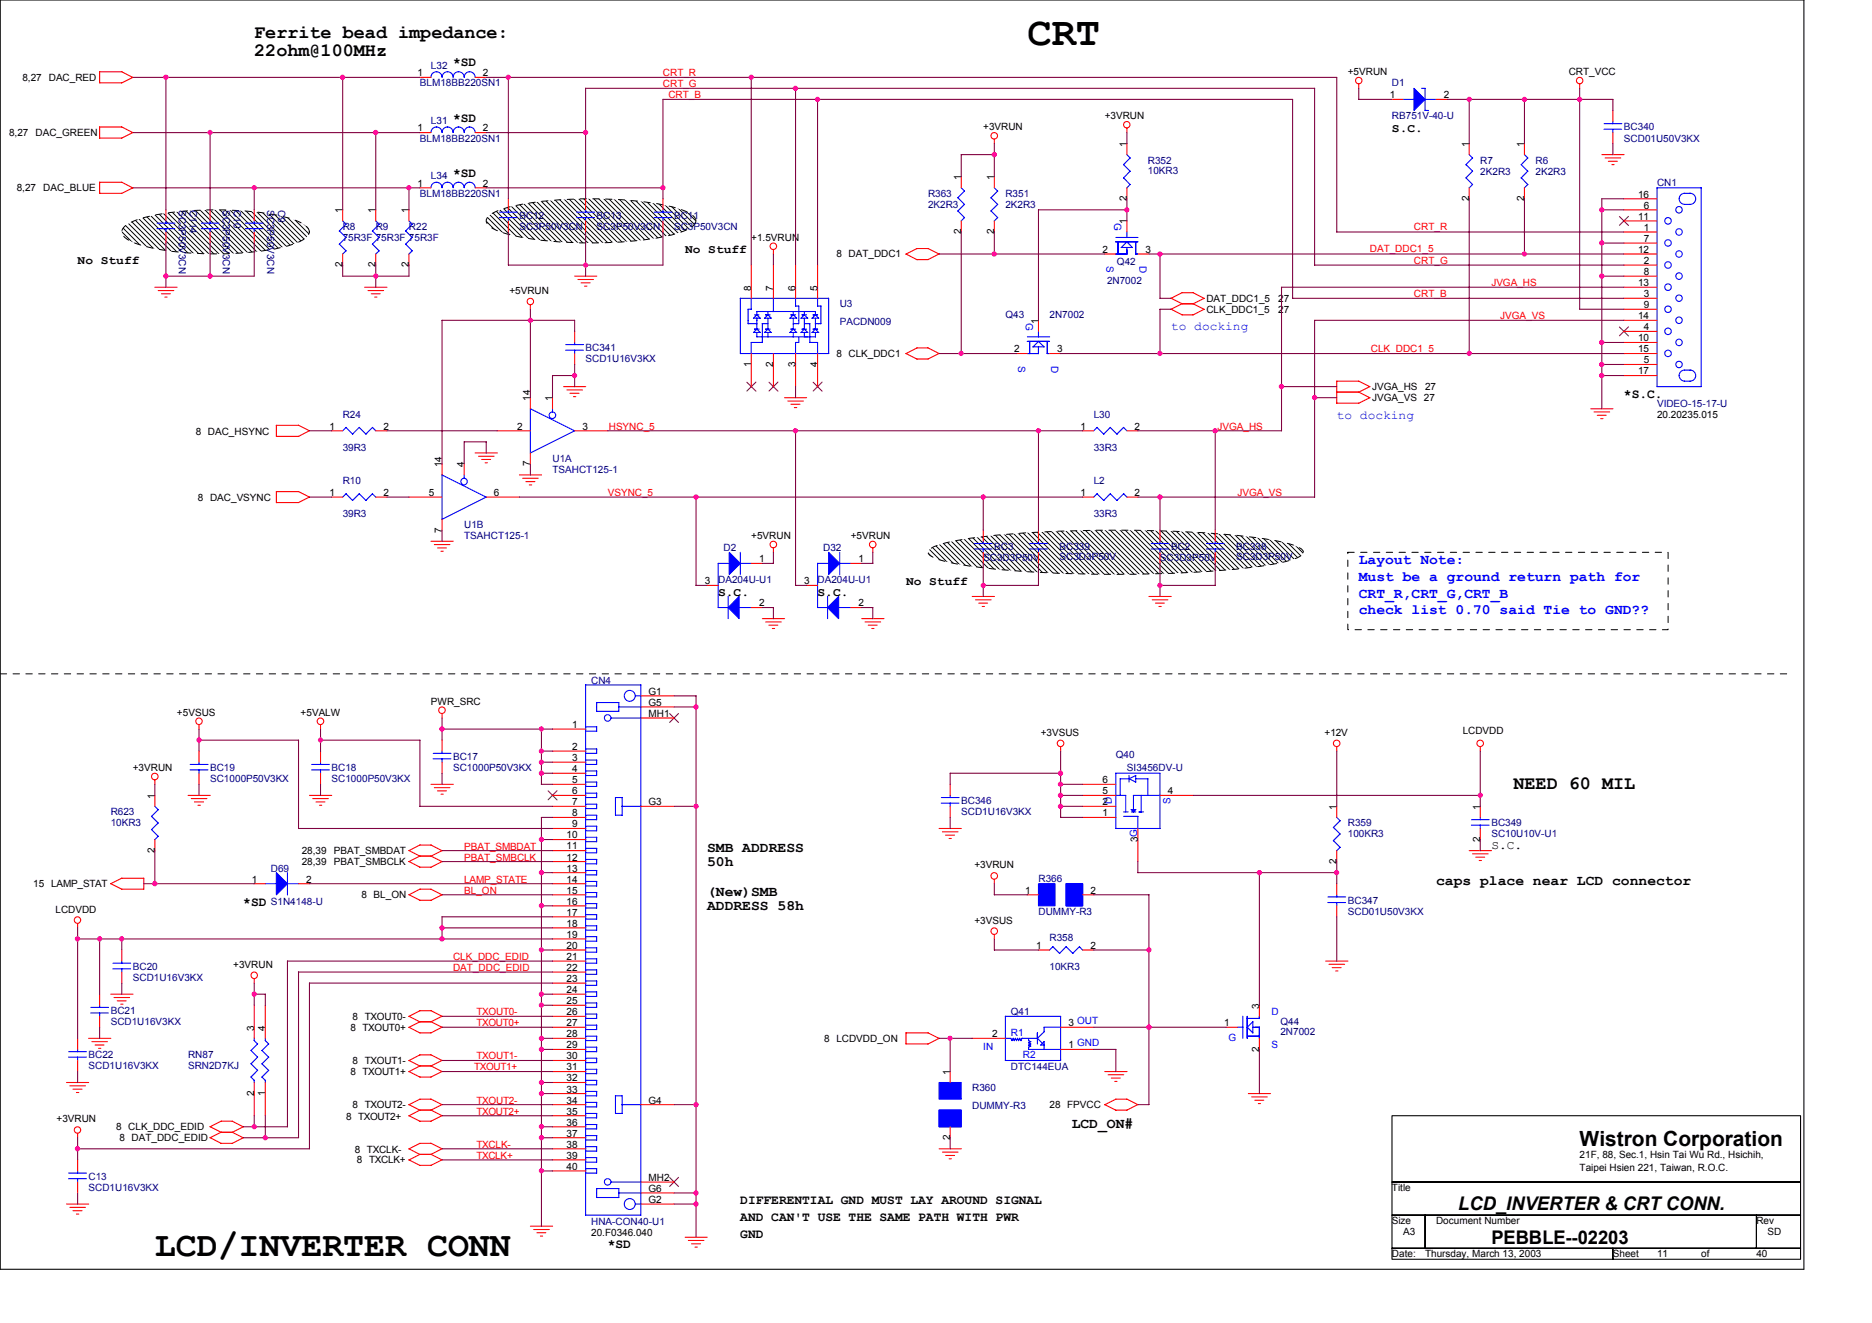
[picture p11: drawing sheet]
<svg xmlns="http://www.w3.org/2000/svg" width="297mm" height="210mm" viewBox="0 0 297 210" stroke-linecap="round" stroke-linejoin="round" font-family="sans-serif">
<defs><g id="words">
<text font-size="6.5" x="163" y="7.2">CRT</text>
<text font-size="5.6" x="24.6" y="199.2">LCD/INVERTER CONN</text>
<text font-size="3.3" x="250.7" y="181.9">Wistron Corporation</text>
<g font-size="3">
<text x="40.3" y="6">Ferrite bead impedance:</text>
<text x="40.3" y="8.9">22ohm@100MHz</text>
<text x="240.2" y="125.2">NEED 60 MIL</text>
<text x="231.4" y="192">LCD_INVERTER &amp; CRT CONN.</text>
<text x="236.6" y="197.3">PEBBLE--02203</text>
</g>
<g font-size="2.3" fill="#00f">
<text x="215.6" y="89.5">Layout Note:</text>
<text x="215.6" y="92.2">Must be a ground return path for</text>
<text x="215.6" y="94.8">CRT_R,CRT_G,CRT_B</text>
<text x="215.6" y="97.5">check list 0.70 said Tie to GND??</text>
</g>
<g font-size="2.3">
<text x="112.2" y="135.1">SMB ADDRESS</text>
<text x="112.2" y="137.4">50h</text>
<text x="112.2" y="142.1">(New)SMB</text>
<text x="227.9" y="140.4">caps place near LCD connector</text>
<text x="112.2" y="144.4">ADDRESS 58h</text>
<text x="170" y="178.9">LCD_ON#</text>
</g>
<g font-size="2.1">
<text x="71.9" y="10.5">*SD</text>
<text x="71.9" y="19.3">*SD</text>
<text x="71.9" y="28">*SD</text>
<text x="257.7" y="63.1">*S.C.</text>
<text x="38.6" y="143.7">*SD</text>
<text x="117.5" y="191">DIFFERENTIAL GND MUST LAY AROUND SIGNAL</text>
<text x="117.5" y="193.7">AND CAN'T USE THE SAME PATH WITH PWR</text>
<text x="117.5" y="196.4">GND</text>
<text x="96.4" y="198.1">*SD</text>
</g>
<g font-size="1.9">
<text x="220.9" y="20.9">S.C.</text>
<text x="12.3" y="41.9">No Stuff</text>
<text x="108.7" y="40.2">No Stuff</text>
<text x="114" y="94.5">S.C.</text>
<text x="129.7" y="94.5">S.C.</text>
<text x="143.8" y="92.8">No Stuff</text>
<text x="236.6" y="134.7">S.C.</text>
</g>
<g font-size="1.9" fill="#00f">
<text x="185.8" y="52.4">to docking</text>
<text x="212.1" y="66.4">to docking</text>
</g>
<g font-size="1.6" fill="#000080">
<text x="68.4" y="10.9">L32</text>
<text x="66.6" y="13.7">BLM18BB220SN1</text>
<text x="220.9" y="13.7">D1</text>
<text x="66.6" y="22.5">BLM18BB220SN1</text>
<text x="68.4" y="19.6">L31</text>
<text x="220.9" y="18.9">RB751V-40-U</text>
<text x="257.7" y="20.7">BC340</text>
<text x="257.7" y="22.5">SCD01U50V3KX</text>
<text x="68.4" y="28.4">L34</text>
<text x="182.1" y="26">R352</text>
<text x="182.1" y="27.5">10KR3</text>
<text x="234.9" y="26">R7</text>
<text x="234.9" y="27.7">2K2R3</text>
<text x="243.6" y="26">R6</text>
<text x="243.6" y="27.7">2K2R3</text>
<text x="262.9" y="29.5">CN1</text>
<text x="28.4" y="33.3" transform="rotate(90 28.4 33.3)">SC3P50V3CN</text>
<text x="30.1" y="33.3" transform="rotate(90 30.1 33.3)">C114</text>
<text x="35.4" y="33.3" transform="rotate(90 35.4 33.3)">SC3P50V3CN</text>
<text x="37.1" y="33.3" transform="rotate(90 37.1 33.3)">C10</text>
<text x="42.4" y="33.3" transform="rotate(90 42.4 33.3)">SC3P50V3CN</text>
<text x="44.1" y="33.3" transform="rotate(90 44.1 33.3)">C9</text>
<text x="66.6" y="31.2">BLM18BB220SN1</text>
<text x="82.4" y="34.7">BC12</text>
<text x="94.7" y="34.7">BC13</text>
<text x="107" y="34.7">BC11</text>
<text x="147.3" y="31.2">R363</text>
<text x="147.3" y="33">2K2R3</text>
<text x="159.5" y="31.2">R351</text>
<text x="159.5" y="33">2K2R3</text>
<text x="54.4" y="36.5">R8</text>
<text x="54.4" y="38.2">75R3F 75R3F 75R3F</text>
<text x="59.6" y="36.5">R9</text>
<text x="64.9" y="36.5">R22</text>
<text x="82.4" y="36.5">SC3P50V3CN</text>
<text x="94.7" y="36.5">SC3P50V3CN</text>
<text x="107" y="36.5">SC3P50V3CN</text>
<text x="175.7" y="45.1">2N7002</text>
<text x="177.2" y="42.1">Q42</text>
<text x="133.2" y="48.7">U3</text>
<text x="133.2" y="51.5">PACDN009</text>
<text x="159.5" y="50.5">Q43</text>
<text x="166.5" y="50.5">2N7002</text>
<text x="92.9" y="55.8">BC341</text>
<text x="92.9" y="57.5">SCD1U16V3KX</text>
<text x="262.9" y="64.5">VIDEO-15-17-U</text>
<text x="54.4" y="66.3">R24</text>
<text x="54.4" y="71.5">39R3</text>
<text x="173.5" y="66.3">L30</text>
<text x="173.5" y="71.5">33R3</text>
<text x="54.4" y="76.8">R10</text>
<text x="87.7" y="73.3">U1A</text>
<text x="87.7" y="75">TSAHCT125-1</text>
<text x="173.5" y="76.8">L2</text>
<text x="54.4" y="82">39R3</text>
<text x="73.7" y="83.8">U1B</text>
<text x="173.5" y="82">33R3</text>
<text x="73.7" y="85.5">TSAHCT125-1</text>
<text x="114.8" y="87.5">D2</text>
<text x="130.6" y="87.5">D32</text>
<text x="156" y="89">SC3D3P50V</text>
<text x="157.8" y="87.3">BC3</text>
<text x="168.1" y="87.3">BC339</text>
<text x="168.1" y="88.9">SC3D3P50V</text>
<text x="184.1" y="89">SC3D3P50V</text>
<text x="185.8" y="87.3">BC2</text>
<text x="196.1" y="87.3">BC338</text>
<text x="196.1" y="88.9">SC3D3P50V</text>
<text x="114" y="92.6">DA204U-U1</text>
<text x="129.7" y="92.6">DA204U-U1</text>
<text x="93.8" y="108.5">CN4</text>
<text x="33.3" y="122.3">BC19</text>
<text x="33.3" y="124.1">SC1000P50V3KX</text>
<text x="52.6" y="122.3">BC18</text>
<text x="52.6" y="124.1">SC1000P50V3KX</text>
<text x="71.9" y="120.6">BC17</text>
<text x="71.9" y="122.3">SC1000P50V3KX</text>
<text x="177.1" y="120.2">Q40</text>
<text x="178.8" y="122.3">SI3456DV-U</text>
<text x="17.6" y="129.3">R623</text>
<text x="17.6" y="131.1">10KR3</text>
<text x="152.5" y="127.6">BC346</text>
<text x="152.5" y="129.3">SCD1U16V3KX</text>
<text x="213.9" y="131.1">R359</text>
<text x="236.6" y="131.1">BC349</text>
<text x="213.9" y="132.9">100KR3</text>
<text x="236.6" y="132.9">SC10U10V-U1</text>
<text x="43" y="138.3">D69</text>
<text x="43" y="143.6">S1N4148-U</text>
<text x="164.8" y="139.9">R366</text>
<text x="213.9" y="143.4">BC347</text>
<text x="164.8" y="145.1">DUMMY-R3</text>
<text x="166.5" y="149.3">R358</text>
<text x="213.9" y="145.1">SCD01U50V3KX</text>
<text x="21.1" y="153.9">BC20</text>
<text x="21.1" y="155.6">SCD1U16V3KX</text>
<text x="166.5" y="153.9">10KR3</text>
<text x="17.6" y="160.9">BC21</text>
<text x="160.4" y="161.1">Q41</text>
<text x="14.1" y="167.9">BC22</text>
<text x="17.6" y="162.7">SCD1U16V3KX</text>
<text x="29.8" y="167.9">RN87</text>
<text x="203.2" y="162.7">Q44</text>
<text x="203.2" y="164.2">2N7002</text>
<text x="14.1" y="169.7">SCD1U16V3KX</text>
<text x="29.8" y="169.7">SRN2D7KJ</text>
<text x="154.3" y="173.2">R360</text>
<text x="160.4" y="169.8">DTC144EUA</text>
<text x="154.3" y="176">DUMMY-R3</text>
<text x="14.1" y="187.2">C13</text>
<text x="14.1" y="189">SCD1U16V3KX</text>
<text x="93.8" y="194.4">HNA-CON40-U1</text>
</g>
<g font-size="1.6">
<text x="213.9" y="11.9">+5VRUN</text>
<text x="248.9" y="11.9">CRT_VCC</text>
<text x="3.6" y="12.8">8,27</text>
<text x="7.7" y="12.8">DAC_RED</text>
<text x="66.3" y="12.1">1</text>
<text x="76.6" y="12.1">2</text>
<text x="220.5" y="15.6">1</text>
<text x="229.1" y="15.6">2</text>
<text x="1.4" y="21.6">8,27</text>
<text x="5.6" y="21.6">DAC_GREEN</text>
<text x="66.3" y="20.8">1</text>
<text x="76.6" y="20.8">2</text>
<text x="156" y="20.7">+3VRUN</text>
<text x="175.3" y="18.9">+3VRUN</text>
<text x="178.8" y="23.3" transform="rotate(-90 178.8 23.3)">1</text>
<text x="233.1" y="23.3" transform="rotate(-90 233.1 23.3)">1</text>
<text x="241.9" y="23.3" transform="rotate(-90 241.9 23.3)">1</text>
<text x="66.3" y="29.6">1</text>
<text x="76.6" y="29.6">2</text>
<text x="152.5" y="28.6" transform="rotate(-90 152.5 28.6)">1</text>
<text x="157.8" y="28.6" transform="rotate(-90 157.8 28.6)">1</text>
<text x="2.7" y="30.3">8,27</text>
<text x="6.9" y="30.3">DAC_BLUE</text>
<text x="54.4" y="33.8" transform="rotate(-90 54.4 33.8)">1</text>
<text x="59.6" y="33.8" transform="rotate(-90 59.6 33.8)">1</text>
<text x="64.9" y="33.8" transform="rotate(-90 64.9 33.8)">1</text>
<text x="178.8" y="35.6" transform="rotate(-90 178.8 35.6)">1</text>
<text x="178.8" y="31.9" transform="rotate(-90 178.8 31.9)">2</text>
<text x="233.1" y="31.9" transform="rotate(-90 233.1 31.9)">2</text>
<text x="241.9" y="31.9" transform="rotate(-90 241.9 31.9)">2</text>
<text x="259.9" y="34.9">11</text>
<text x="259.9" y="31.4">16</text>
<text x="260.8" y="33.1">6</text>
<text x="119.2" y="38.2">+1.5VRUN</text>
<text x="132.7" y="40.9">8 DAT_DDC1</text>
<text x="152.5" y="37.2" transform="rotate(-90 152.5 37.2)">2</text>
<text x="157.8" y="37.2" transform="rotate(-90 157.8 37.2)">2</text>
<text x="174.9" y="40.1">2</text>
<text x="181.8" y="40.1">3</text>
<text x="259.9" y="40.1">12</text>
<text x="260.8" y="41.9">2</text>
<text x="260.8" y="38.4">7</text>
<text x="260.8" y="36.6">1</text>
<text x="54.4" y="42.4" transform="rotate(-90 54.4 42.4)">2</text>
<text x="59.6" y="42.4" transform="rotate(-90 59.6 42.4)">2</text>
<text x="64.9" y="42.4" transform="rotate(-90 64.9 42.4)">2</text>
<text x="80.8" y="46.6">+5VRUN</text>
<text x="119.2" y="46.1" transform="rotate(-90 119.2 46.1)">8</text>
<text x="122.7" y="46.1" transform="rotate(-90 122.7 46.1)">7</text>
<text x="126.2" y="46.1" transform="rotate(-90 126.2 46.1)">6</text>
<text x="129.7" y="46.1" transform="rotate(-90 129.7 46.1)">5</text>
<text x="191.4" y="47.9">DAT_DDC1_5</text>
<text x="202.8" y="47.9">27</text>
<text x="259.9" y="45.4">13</text>
<text x="260.8" y="47.1">3</text>
<text x="260.8" y="43.6">8</text>
<text x="164.8" y="51.4" transform="rotate(-90 164.8 51.4)">1</text>
<text x="191.4" y="49.6">CLK_DDC1_5</text>
<text x="202.8" y="49.6">27</text>
<text x="259.9" y="50.7">14</text>
<text x="260.8" y="52.4">4</text>
<text x="260.8" y="48.9">9</text>
<text x="119.2" y="58.2" transform="rotate(-90 119.2 58.2)">1</text>
<text x="122.7" y="58.2" transform="rotate(-90 122.7 58.2)">2</text>
<text x="126.2" y="58.2" transform="rotate(-90 126.2 58.2)">3</text>
<text x="129.7" y="58.2" transform="rotate(-90 129.7 58.2)">4</text>
<text x="132.7" y="56.6">8 CLK_DDC1</text>
<text x="160.9" y="55.9">2</text>
<text x="167.8" y="55.9">3</text>
<text x="259.9" y="59.4">17</text>
<text x="259.9" y="55.9">15</text>
<text x="259.9" y="54.2">10</text>
<text x="260.8" y="57.7">5</text>
<text x="84.1" y="63.6" transform="rotate(-90 84.1 63.6)">14</text>
<text x="87.6" y="63.6" transform="rotate(-90 87.6 63.6)">1</text>
<text x="217.7" y="61.9">JVGA_HS</text>
<text x="217.7" y="63.6">JVGA_VS 27</text>
<text x="226.1" y="61.9">27</text>
<text x="31.1" y="69.1">8 DAC_HSYNC</text>
<text x="52.3" y="68.2">1</text>
<text x="60.9" y="68.2">2</text>
<text x="82" y="68.2">2</text>
<text x="92.4" y="68.2">3</text>
<text x="171.4" y="68.2">1</text>
<text x="180" y="68.2">2</text>
<text x="262.9" y="66.3">20.20235.015</text>
<text x="70.1" y="74.1" transform="rotate(-90 70.1 74.1)">14</text>
<text x="73.6" y="74.1" transform="rotate(-90 73.6 74.1)">4</text>
<text x="84.1" y="74" transform="rotate(-90 84.1 74)">7</text>
<text x="31.4" y="79.4">8 DAC_VSYNC</text>
<text x="52.3" y="78.7">1</text>
<text x="60.9" y="78.7">2</text>
<text x="68" y="78.7">5</text>
<text x="78.4" y="78.7">6</text>
<text x="171.4" y="78.7">1</text>
<text x="180" y="78.7">2</text>
<text x="70.1" y="84.5" transform="rotate(-90 70.1 84.5)">7</text>
<text x="119.2" y="85.5">+5VRUN</text>
<text x="120.4" y="89.2">1</text>
<text x="135" y="85.5">+5VRUN</text>
<text x="136.2" y="89.2">1</text>
<text x="111.8" y="92.7">3</text>
<text x="127.6" y="92.7">3</text>
<text x="120.4" y="96.2">2</text>
<text x="136.2" y="96.2">2</text>
<text x="28.1" y="113.6">+5VSUS</text>
<text x="47.7" y="113.6">+5VALW</text>
<text x="68.4" y="111.8">PWR_SRC</text>
<text x="102.9" y="110.2">G1</text>
<text x="102.9" y="112">G5</text>
<text x="102.9" y="113.7">MH1</text>
<text x="90.8" y="115.5">1</text>
<text x="90.8" y="119">2</text>
<text x="165.1" y="116.7">+3VSUS</text>
<text x="210.2" y="116.7">+12V</text>
<text x="232.1" y="116.4">LCDVDD</text>
<text x="21.1" y="122.3">+3VRUN</text>
<text x="90.8" y="120.8">3</text>
<text x="90.8" y="122.5">4</text>
<text x="90.8" y="124.3">5</text>
<text x="174.9" y="124.3">6</text>
<text x="24.5" y="126.7" transform="rotate(-90 24.5 126.7)">1</text>
<text x="90.8" y="126">6</text>
<text x="90.8" y="129.5">8</text>
<text x="90.8" y="131.3">9</text>
<text x="90.8" y="127.8">7</text>
<text x="102.9" y="127.8">G3</text>
<text x="174.9" y="127.8">2</text>
<text x="174.9" y="129.5">1</text>
<text x="174.9" y="126">5</text>
<text x="185.3" y="126">4</text>
<text x="212.1" y="128.5" transform="rotate(-90 212.1 128.5)">1</text>
<text x="234.9" y="128.5" transform="rotate(-90 234.9 128.5)">1</text>
<text x="24.5" y="135.3" transform="rotate(-90 24.5 135.3)">2</text>
<text x="47.9" y="135.5">28,39</text>
<text x="47.9" y="137.2">28,39</text>
<text x="53" y="135.5">PBAT_SMBDAT</text>
<text x="53" y="137.2">PBAT_SMBCLK</text>
<text x="89.9" y="133">10</text>
<text x="89.9" y="134.8">11</text>
<text x="89.9" y="136.5">12</text>
<text x="154.6" y="137.8">+3VRUN</text>
<text x="180.5" y="133.6" transform="rotate(-90 180.5 133.6)">3G</text>
<text x="212.1" y="137.1" transform="rotate(-90 212.1 137.1)">2</text>
<text x="234.9" y="133.6" transform="rotate(-90 234.9 133.6)">2</text>
<text x="5.3" y="140.8">15 LAMP_STAT</text>
<text x="40" y="140">1</text>
<text x="48.6" y="140">2</text>
<text x="57.4" y="142.5">8 BL_ON</text>
<text x="89.9" y="138.3">13</text>
<text x="89.9" y="140">14</text>
<text x="89.9" y="141.8">15</text>
<text x="89.9" y="143.5">16</text>
<text x="162.7" y="141.8">1</text>
<text x="173" y="141.8">2</text>
<text x="8.8" y="144.8">LCDVDD</text>
<text x="89.9" y="145.3">17</text>
<text x="89.9" y="147">18</text>
<text x="89.9" y="148.8">19</text>
<text x="154.6" y="146.5">+3VSUS</text>
<text x="37" y="153.5">+3VRUN</text>
<text x="89.9" y="150.6">20</text>
<text x="89.9" y="152.3">21</text>
<text x="89.9" y="154.1">22</text>
<text x="89.9" y="155.8">23</text>
<text x="164.4" y="150.6">1</text>
<text x="173" y="150.6">2</text>
<text x="55.9" y="161.8">8 TXOUT0-</text>
<text x="89.9" y="157.6">24</text>
<text x="89.9" y="159.3">25</text>
<text x="89.9" y="161.1">26</text>
<text x="199.8" y="160" transform="rotate(-90 199.8 160)">3</text>
<text x="40.3" y="163.5" transform="rotate(-90 40.3 163.5)">3</text>
<text x="42.1" y="163.5" transform="rotate(-90 42.1 163.5)">4</text>
<text x="55.6" y="163.5">8 TXOUT0+</text>
<text x="89.9" y="162.8">27</text>
<text x="89.9" y="164.6">28</text>
<text x="89.9" y="166.3">29</text>
<text x="130.8" y="165.3">8 LCDVDD_ON</text>
<text x="157.4" y="164.6">2</text>
<text x="169.5" y="166.3">1 GND</text>
<text x="169.5" y="162.8">3 OUT</text>
<text x="194.2" y="162.8">1</text>
<text x="199.8" y="166.9" transform="rotate(-90 199.8 166.9)">2</text>
<text x="40.3" y="173.9" transform="rotate(-90 40.3 173.9)">2</text>
<text x="42.1" y="173.9" transform="rotate(-90 42.1 173.9)">1</text>
<text x="55.6" y="170.5">8 TXOUT1+</text>
<text x="55.9" y="168.8">8 TXOUT1-</text>
<text x="89.9" y="168.1">30</text>
<text x="89.9" y="169.8">31</text>
<text x="89.9" y="171.6">32</text>
<text x="89.9" y="173.3">33</text>
<text x="150.7" y="170.5" transform="rotate(-90 150.7 170.5)">1</text>
<text x="9" y="178.1">+3VRUN</text>
<text x="18.4" y="179.3">8 CLK_DDC_EDID</text>
<text x="54.9" y="177.7">8 TXOUT2+</text>
<text x="55.9" y="175.8">8 TXOUT2-</text>
<text x="89.9" y="176.8">35</text>
<text x="89.9" y="178.6">36</text>
<text x="89.9" y="175.1">34</text>
<text x="102.9" y="175.1">G4</text>
<text x="166.5" y="175.8">28 FPVCC</text>
<text x="19" y="181.1">8 DAT_DDC_EDID</text>
<text x="56.3" y="183">8 TXCLK-</text>
<text x="56.6" y="184.6">8 TXCLK+</text>
<text x="89.9" y="180.3">37</text>
<text x="89.9" y="182.1">38</text>
<text x="89.9" y="183.9">39</text>
<text x="89.9" y="185.6">40</text>
<text x="150.7" y="180.9" transform="rotate(-90 150.7 180.9)">2</text>
<text x="250.7" y="183.7">21F, 88, Sec.1, Hsin Tai Wu Rd., Hsichih,</text>
<text x="250.7" y="185.8">Taipei Hsien 221, Taiwan, R.O.C.</text>
<text x="102.9" y="187.3">MH2</text>
<text x="102.9" y="189.1">G6</text>
<text x="102.9" y="190.9">G2</text>
<text x="220.9" y="189">Title</text>
<text x="93.8" y="196.1">20.F0346.040</text>
<text x="220.9" y="194.2">Size</text>
<text x="222.6" y="196">A3</text>
<text x="227.9" y="194.2">Document Number</text>
<text x="278.7" y="194.2">Rev</text>
<text x="280.5" y="196">SD</text>
<text x="220.9" y="199.5">Date:</text>
<text x="226.1" y="199.5">Thursday, March 13, 2003</text>
<text x="255.9" y="199.5">Sheet</text>
<text x="262.9" y="199.5">11</text>
<text x="269.9" y="199.5">of</text>
<text x="278.7" y="199.5">40</text>
</g>
<g font-size="1.6" fill="#f00">
<text x="105.2" y="13.9">CRT_G</text>
<text x="105.2" y="12.1">CRT_R</text>
<text x="106.1" y="15.6">CRT_B</text>
<text x="217.4" y="40">DAT_DDC1_5</text>
<text x="224.4" y="41.9">CRT_G</text>
<text x="224.4" y="36.5">CRT_R</text>
<text x="224.4" y="47.2">CRT_B</text>
<text x="236.6" y="45.4">JVGA_HS</text>
<text x="238" y="50.7">JVGA_VS</text>
<text x="217.5" y="55.9">CLK_DDC1_5</text>
<text x="96.6" y="68.2">HSYNC_5</text>
<text x="193.2" y="68.2">JVGA_HS</text>
<text x="96.4" y="78.7">VSYNC_5</text>
<text x="196.3" y="78.7">JVGA_VS</text>
<text x="73.7" y="136.5">PBAT_SMBCLK</text>
<text x="73.7" y="134.8">PBAT_SMBDAT</text>
<text x="73.7" y="140">LAMP_STATE</text>
<text x="73.7" y="141.8">BL_ON</text>
<text x="71.9" y="154.1">DAT_DDC_EDID</text>
<text x="71.9" y="152.3">CLK_DDC_EDID</text>
<text x="75.6" y="161.1">TXOUT0-</text>
<text x="75.6" y="162.8">TXOUT0+</text>
<text x="75.2" y="169.8">TXOUT1+</text>
<text x="75.6" y="168.1">TXOUT1-</text>
<text x="75.6" y="176.8">TXOUT2+</text>
<text x="75.6" y="175.1">TXOUT2-</text>
<text x="75.6" y="183.9">TXCLK+</text>
<text x="75.6" y="182.1">TXCLK-</text>
</g>
<g font-size="1.6" fill="#00f">
<text x="176.8" y="35.4" transform="rotate(90 176.8 35.4)">G</text>
<text x="175.6" y="42.2" transform="rotate(90 175.6 42.2)">S</text>
<text x="180.8" y="42.2" transform="rotate(90 180.8 42.2)">D</text>
<text x="162.8" y="51.2" transform="rotate(90 162.8 51.2)">G</text>
<text x="161.5" y="58" transform="rotate(90 161.5 58)">S</text>
<text x="166.8" y="58" transform="rotate(90 166.8 58)">D</text>
<text x="176.4" y="127.6" transform="rotate(-90 176.4 127.6)">D</text>
<text x="185.7" y="127.6" transform="rotate(-90 185.7 127.6)">S</text>
<text x="201.8" y="161.1">D</text>
<text x="156" y="166.5">IN</text>
<text x="160.4" y="164.4">R1</text>
<text x="162.3" y="167.9">R2</text>
<text x="194.9" y="165.1">G</text>
<text x="201.8" y="166.3">S</text>
</g>
</g></defs>
<path d="M0 0h286.2v201.4h-286.2zM220.9 177h64.8v10.5h-64.8zM220.9 187.5h64.8v5.3h-64.8zM220.9 192.8h5.2v5.2h-5.2zM220.9 198h35v1.8h-35zM226.1 192.8h52.6v5.2h-52.6zM255.9 198h29.8v1.8h-29.8zM278.7 192.8h7v5.2h-7z" fill="none" stroke="#000" stroke-width=".17"/>
<path d="M213.9 87.6h50.8v12.3h-50.8v-12.3M0 106.9h284" fill="none" stroke="#000" stroke-width=".16" stroke-dasharray="1 1 1 1 1 1 1 1"/>
<g fill="#000" stroke="#000" stroke-width=".16" stroke-dasharray="1 1 1 1 1 1 1 1">
<path d="M19.8 35.9a12.8 12.8 0 0 1 5.9-2 55 55 0 0 1 19.6 .6 6.6 6.6 0 0 1 3.7 1.8 1.31 1.31 0 0 1-.9 1.7 26.1 26.1 0 0 1-10.2 2.2 47.5 47.5 0 0 1-15.9-1.4 4.5 4.5 0 0 1-2.6-1.6l-.1-.4 .1-.5z" fill-rule="evenodd"/>
<path d="M77.7 34.2a15.6 15.6 0 0 1 6.6-2 68.1 68.1 0 0 1 21.9 .5 9.8 9.8 0 0 1 3.7 1.5 .98 .98 0 0 1 0 1.7 15.6 15.6 0 0 1-6.6 2 67.4 67.4 0 0 1-22-.5 9.8 9.8 0 0 1-3.6-1.5 .98 .98 0 0 1 0-1.7z" fill-rule="evenodd"/>
<path d="M147.4 87.3a6.4 6.4 0 0 1 3-1.3 120.3 120.3 0 0 1 21-1.8 188.9 188.9 0 0 1 29.3 1.3 19.8 19.8 0 0 1 5.6 1.4l.4 .4 .1 .3-.1 .3a6.4 6.4 0 0 1-3.1 1.3 119.8 119.8 0 0 1-20.9 1.9 187.2 187.2 0 0 1-29.4-1.4 19.7 19.7 0 0 1-5.5-1.4l-.4-.4-.1-.3z" fill-rule="evenodd"/>
</g>
<g fill="none" stroke="#f00" stroke-width=".17">
<path d="M15.8 13.1h3.5M19.3 11.4l1.8 .9M19.3 11.4h-3.5v1.7M21.1 12.3l-1.8 .9M66.6 12.3h1.8M75.4 12.3h1.8M215.6 13.3v.7M220.8 15.8h1.8M227.9 15.8h1.8M250.7 13.3v.7M255.9 17.5v1.8M15.8 30.7h3.5"/>
<path d="M15.8 20.2h3.5M15.8 20.2v1.7M15.8 28.9v1.8M15.8 28.9h3.5M15.8 21.9h3.5M19.3 20.1l1.8 .9M19.3 28.9l1.8 .9M21.1 29.8l-1.8 .9M21.1 21l-1.8 .9M26.3 33.3v1.8M26.3 36.8v1.8M33.3 33.3v1.8"/>
<path d="M33.3 36.8v1.8M40.3 33.3v1.8M40.3 36.8v1.8M54.4 33.3v1.8M59.6 33.3v1.8M64.9 33.3v1.8M66.6 21h1.8M66.6 29.8h1.8M75.4 21h1.8M75.4 29.8h1.8M80.7 31.5v1.8M80.7 35.1v1.7"/>
<path d="M92.9 31.5v1.8M92.9 35.1v1.7M105.2 31.5v1.8M105.2 35.1v1.7M122.7 39.6v.7M145.5 39.4h1.7l1.8 .9M145.5 39.4l-1.7 .9 1.7 .9M152.5 28v1.8M152.5 35.1v1.7M157.8 22.1v.7M157.8 28v1.8M157.8 35.1v1.7"/>
<path d="M178.8 20.3v.8M178.8 22.8v1.7M178.8 29.8v1.8M178.8 35v1.8M233.1 22.8v1.7M233.1 29.8v1.8M241.9 22.8v1.7M241.9 29.8v1.8M254.2 24.5h3.5M254.7 25.1h2.5M255.2 25.6h1.4M255.8 26.1h.3"/>
<path d="M255.9 21v1.8M257.7 38.6h5.2M257.7 36.8h5.2M257.7 35.1h5.2M257.7 33.3h5.2M257.7 31.5h5.2M24.6 45.6h3.5M25.1 46.1h2.5M25.6 46.6h1.4M26.2 47.1h.3M54.4 40.3v1.8M57.9 45.6h3.5"/>
<path d="M58.4 46.1h2.5M58.9 46.6h1.4M59.5 47.1h.3M59.6 40.3v1.8M64.9 40.3v1.8M84.2 48.4v.7M91.2 43.8h3.5M91.2 52.6v1.7M91.2 56.1v1.7M91.7 44.3h2.5M92.2 44.9h1.4M92.7 45.4h.4"/>
<path d="M119.2 42v5.3M119.2 56.1v5.3M122.7 42v5.3M122.7 56.1v5.3M126.2 42v5.3M126.2 56.1v5.3M129.7 42v5.3M129.7 56.1v5.3M143.8 56.1l1.7 .9h1.8M145.5 55.2h1.8M145.5 55.2l-1.8 .9M145.5 41.2h1.8"/>
<path d="M147.2 55.2l1.8 .9M149 56.1l-1.7 .9M149 40.3l-1.7 .9M161.3 56.1h1.7M164.8 50.8v1.8M166.5 56.1h1.8M175.3 40.3h1.8M180.5 40.3h1.8M185.8 49l1.8 1M187.6 48.2h1.7M187.6 50h1.7M187.6 46.4h1.7"/>
<path d="M187.6 46.4l-1.8 .9 1.8 .9M187.6 48.2l-1.8 .9M189.3 46.4l1.8 .9M189.3 48.2l1.8 .9-1.8 .9M191.1 47.3l-1.8 .9M257.7 43.8h5.2M257.7 45.6h5.2M257.7 40.3h5.2M257.7 56.1h5.2M257.7 59.6h5.2M257.7 57.8h5.2M257.7 54.3h5.2"/>
<path d="M257.7 52.6h5.2M257.7 50.8h5.2M257.7 49.1h5.2M257.7 47.3h5.2M257.7 42.1h5.2M43.8 78h3.5l1.8 .9-1.7 .8M43.8 67.5h3.5l1.8 .8M43.9 67.5v1.8M43.9 78v1.8M43.9 79.7h3.5M43.9 69.2h3.5M49.1 68.3l-1.7 .9"/>
<path d="M52.6 78.9h1.8M52.6 68.3h1.8M59.6 78.9h1.8M59.6 68.3h1.8M64.9 78.9h5.2M70.1 73.6v1.8M73.7 73.6v1.8M75.4 71.9h3.5M75.9 72.4h2.5M76.4 72.9h1.4M77 73.4h.3M77.1 78.9h5.3"/>
<path d="M78.9 68.3h5.3M82.4 75.4h3.5M82.9 75.9h2.5M83.4 76.4h1.5M84 76.9h.4M84.2 63.1v1.8M84.2 71.9v1.7M87.7 63.1v1.8M89.4 61.3h3.5M90 61.9h2.4M90.4 62.4h1.5M91 62.9h.4"/>
<path d="M91.2 68.3h5.3M124.5 63.1h3.5M125 63.6h2.5M125.5 64.1h1.4M126 64.7h.4M171.8 78.9h1.7M171.8 68.3h1.7M178.8 78.9h1.8M178.8 68.3h1.8M212.1 62.2h3.5M212.1 64h3.5M215.6 60.5l1.8 .9"/>
<path d="M215.6 62.2l1.8 .9M215.6 60.5h-3.5v3.5M217.4 61.3l-1.8 .9M217.4 63.1l-1.8 .9M252.4 64.9h3.5M252.9 65.4h2.5M253.4 65.9h1.5M254 66.4h.4M68.4 85.9h3.5M68.9 86.4h2.5M69.4 86.9h1.4M70 87.5h.3"/>
<path d="M70.1 82.4v1.7M112.2 92.9h1.8M119.2 89.4h1.8M119.2 96.4h1.8M121 98.1h3.5M121.5 98.7h2.5M122 99.2h1.4M122.6 99.7h.3M122.7 86.9v.8M127.9 92.9h1.8M135 89.4h1.8M135 96.4h1.8"/>
<path d="M136.7 98.1h3.6M137.3 98.7h2.4M137.8 99.2h1.4M138.3 99.7h.4M138.5 86.9v.8M154.3 94.6h3.5M154.8 95.2h2.5M155.3 95.7h1.4M155.8 96.2h.4M156 84.1v1.8M156 87.6v1.8M164.8 84.1v1.8"/>
<path d="M164.8 87.6v1.8M182.3 94.6h3.5M182.8 95.2h2.5M183.3 95.7h1.5M183.9 96.2h.4M184.1 84.1v1.8M184.1 87.6v1.8M192.8 84.1v1.8M192.8 87.6v1.8M31.6 115v.7M31.6 119.1v1.8M50.9 115v.7"/>
<path d="M50.9 119.1v1.8M70.1 113.2v.7M70.1 117.4v1.8M87.6 115.7h5.3M87.6 119.2h5.3M101.7 110.4h5.3M101.7 112.2h5.3M101.7 113.9h5.3M168.3 118.5v.7M212.1 118.5v.7M234.9 118.5v.7M19.3 139.3h3.5"/>
<path d="M19.3 139.3l-1.7 .9M22.8 139.3v1.8M24.6 123.7v.8M24.6 126.2v1.7M24.6 133.2v1.8M29.8 126.2h3.6M30.3 126.7h2.5M30.9 127.2h1.4M31.4 127.8h.4M31.6 122.7v1.8M49.1 126.2h3.5M49.6 126.7h2.5"/>
<path d="M50.1 127.2h1.5M50.7 127.8h.4M50.9 122.7v1.8M64.9 134.9l1.7 .9M64.9 136.7l1.7 .9M66.6 135.8h1.8l1.8 .9M66.6 137.6h1.8M66.6 134.1h1.8l1.8 .9M66.7 134l-1.8 1M66.7 135.8l-1.8 .9M68.4 124.4h3.5M68.9 125h2.5"/>
<path d="M69.4 125.5h1.4M70 126h.3M70.1 120.9v1.8M70.1 135l-1.7 .8M70.1 136.7l-1.7 .9M87.6 131.4h5.3M87.6 135h5.3M87.6 124.4h5.3M87.6 126.2h5.3M87.6 127.9h5.3M87.6 129.7h5.3M87.6 120.9h5.3"/>
<path d="M87.6 122.7h5.3M87.6 133.2h5.3M87.6 136.7h5.3M87.6 138.5h5.3M101.7 127.9h5.3M149 131.4h3.5M149.5 132h2.5M150 132.5h1.5M150.6 133h.4M150.8 124.4v1.8M150.8 127.9v1.8M157.8 139.5v.7"/>
<path d="M171.8 124.4h5.3M171.8 126.2h5.3M171.8 127.9h5.3M171.8 129.7h5.3M180.5 131.4v5.3M184.1 126.2h5.2M212.1 127.9v1.8M212.1 135v1.7M233.1 135h3.6M233.7 135.5h2.4M234.2 136h1.4M234.7 136.5h.4"/>
<path d="M234.9 127.9v1.8M234.9 131.4v1.8M12.3 146.5v.7M15.8 157.7v1.8M17.5 140.2l1.8 .9h3.5M17.6 157.7h3.5M18.1 158.3h2.5M18.6 158.8h1.4M19.2 159.3h.3M19.3 150.7v1.8M19.3 154.2v1.8M40.3 140.2h1.8"/>
<path d="M40.3 155.3v.7M40.3 159.5v5.2M42.1 159.5v5.2M47.4 140.2h1.7M64.9 141.9l1.7 .9M64.9 142l1.8-.9h1.7l1.8 .9M66.6 142.8h1.8M70.1 142l-1.7 .9M87.6 152.5h5.3M87.6 157.7h5.3M87.6 142h5.3M87.6 150.7h5.3"/>
<path d="M87.6 140.2h5.3M87.6 143.7h5.3M87.6 145.5h5.3M87.6 147.2h5.3M87.6 149h5.3M87.6 154.2h5.3M87.6 156h5.3M87.6 159.5h5.3M157.8 148.3v.7M163 142h1.8M164.8 150.7h1.7M171.8 142h1.8"/>
<path d="M171.8 150.7h1.8M199.8 159.5v1.7M210.4 152.5h3.5M210.9 153h2.5M211.4 153.5h1.4M211.9 154.1h.4M212.1 140.2v1.8M212.1 143.7v1.8M10.6 171.7h3.5M11.1 172.3h2.5M11.6 172.8h1.4M12.1 173.3h.4"/>
<path d="M12.3 164.7v1.8M12.3 168.3v1.7M12.3 179.8v.7M14.1 164.7h3.5M14.6 165.3h2.5M15.1 165.8h1.4M15.6 166.3h.4M15.8 161.2v1.8M33.3 178.8l1.8 .8M33.3 178.8l1.8-.9h1.8l1.7 .9M35.1 179.6h1.8l1.7 .9M35.1 179.6l-1.8 .9 1.8 .9"/>
<path d="M38.6 178.8l-1.8 .9M40.3 171.7v5.3M42.1 171.7v5.3M64.9 168.3l1.8 .8M64.9 161.2l1.8 .9-1.8 .9M64.9 163l1.8 .9M64.9 177l1.8 .9M64.9 175.3l1.8 .8M66.6 174.4h1.8M66.6 167.4h1.8M66.6 160.4h1.8M66.6 167.4l-1.7 .9"/>
<path d="M66.6 160.4l-1.7 .9M66.6 176.1l-1.7 .9M66.6 169.1l-1.7 .9M66.6 174.4l-1.7 .9M68.4 167.3l1.7 1M68.4 160.3l1.7 .9M68.4 162.1l1.7 .9M68.4 176.1l1.7 .9M68.4 169.1l1.7 .9M68.4 174.4l1.7 .9M70.2 175.2l-1.8 .9h-1.8M70.2 163l-1.8 .9h-1.8"/>
<path d="M70.2 168.2l-1.8 .9h-1.8M70.2 161.2l-1.8 .9h-1.8M70.2 177l-1.8 .9h-1.8M70.2 170l-1.8 .9h-1.7l-1.8-.9M87.6 170h5.3M87.6 173.5h5.3M87.6 171.7h5.3M87.6 164.7h5.3M87.6 163h5.3M87.6 166.5h5.3M87.6 161.2h5.3M87.6 168.3h5.3"/>
<path d="M87.6 177h5.3M87.6 178.8h5.3M87.6 175.3h5.3M101.7 175.3h5.3M143.8 163.9h3.5M143.8 163.9l-.1 1.7h3.6M147.3 163.9l1.7 .9M149 164.7l-1.8 1M150.8 170v1.7M150.8 178.8v1.7M154.2 164.7h5.3M168.3 163h5.3"/>
<path d="M168.3 166.5h5.3M175.3 170h3.5M175.3 175.3l1.8 .8M175.8 170.5h2.5M176.3 171h1.5M176.9 171.6h.3M178.8 174.4l1.7 .9M178.8 174.4h-1.8l-1.7 .9M180.6 175.2l-1.8 .9h-1.7M194.6 163h1.7M198.1 173.5h3.5M198.6 174h2.5"/>
<path d="M199.1 174.6h1.4M199.7 175.1h.3M199.8 164.7v1.8M10.6 191h3.5M11.1 191.6h2.5M11.6 192.1h1.4M12.1 192.6h.4M12.3 184v1.8M12.3 187.5v1.8M35.1 181.4h1.7M38.6 180.5l-1.8 .9M64.9 182.3l1.8 .9"/>
<path d="M66.6 181.4h1.8M66.6 181.4l-1.7 .9M66.6 183.2l-1.7 .8M68.4 181.4l1.7 .9M68.4 183.1l1.7 .9M70.2 182.2l-1.8 1h-1.8M70.2 184l-1.8 .9h-1.7l-1.8-.9M84.2 194.5h3.5M84.7 195.1h2.5M85.2 195.6h1.4M85.7 196.1h.4M87.6 182.3h5.3"/>
<path d="M87.6 180.5h5.3M87.6 184h5.3M87.6 185.8h5.3M101.7 191h5.3M101.7 187.5h5.3M101.7 189.3h5.3M108.7 196.3h3.5M109.2 196.8h2.5M109.7 197.3h1.5M110.3 197.9h.4M149 182.3h3.5M149.5 182.8h2.5"/>
<path d="M150 183.3h1.5M150.6 183.9h.4"/>
<circle cx="178.8" cy="19.8" r=".51"/>
<circle cx="215.6" cy="12.8" r=".51"/>
<circle cx="250.6" cy="12.8" r=".51"/>
<circle cx="122.7" cy="39.1" r=".52"/>
<circle cx="157.8" cy="21.5" r=".52"/>
<circle cx="84.2" cy="47.8" r=".51"/>
<circle cx="122.7" cy="86.4" r=".52"/>
<circle cx="138.5" cy="86.4" r=".52"/>
<circle cx="31.6" cy="114.4" r=".52"/>
<circle cx="50.8" cy="114.4" r=".52"/>
<circle cx="70.1" cy="112.7" r=".52"/>
<circle cx="168.3" cy="117.9" r=".52"/>
<circle cx="212.1" cy="117.9" r=".52"/>
<circle cx="234.9" cy="117.9" r=".52"/>
<circle cx="24.6" cy="123.2" r=".52"/>
<circle cx="157.8" cy="139" r=".52"/>
<circle cx="12.3" cy="146" r=".52"/>
<circle cx="40.3" cy="154.7" r=".52"/>
<circle cx="157.8" cy="147.7" r=".52"/>
<circle cx="12.3" cy="179.3" r=".51"/>
</g>
<g fill="none" stroke="#00f" stroke-width=".17">
<path d="M68.4 12.3a.88 .88 0 0 1 .9-.9 .88 .88 0 0 1 .8 .9 .88 .88 0 0 1 .9-.9 .88 .88 0 0 1 .9 .9 .88 .88 0 0 1 .9-.9 .88 .88 0 0 1 .9 .9 .87 .87 0 0 1 .8-.9 .87 .87 0 0 1 .9 .9M222.6 15.8h1.8M225.6 14h.5v3.5h.6M226.1 15.8h1.8M254.5 19.6h2.8M255.9 19.3v.3M24.9 36.3h2.8M24.9 35.4h2.8M26.3 35.1v.3M26.3 36.3v.5M31.9 36.3h2.8M31.9 35.4h2.9"/>
<path d="M33.3 35.1v.3M33.3 36.3v.5M38.9 36.3h2.9M38.9 35.4h2.9M40.3 35.1v.3M40.3 36.3v.5M53.8 38.7l1.1 1.1M54.4 35.1l.5 .5M54.9 35.6l-1.1 1.1 1.1 1M54.9 37.7l-1.1 1.1M54.9 39.8l-.5 .5M59.1 36.6l1.1 1.1"/>
<path d="M59.1 38.7l1.1 1.1M59.6 35.1l.6 .5M60.2 35.6l-1.1 1.1M60.2 37.7l-1.1 1.1M60.2 39.8l-.6 .5M64.4 36.6l1 1.1-1.1 1.1M64.4 38.7l1 1.1M64.9 35.1l.5 .5-1.1 1.1M65.4 39.8l-.5 .5M68.4 21a.88 .88 0 0 1 .9-.8 .88 .88 0 0 1 .8 .8 .88 .88 0 0 1 .9-.8 .88 .88 0 0 1 .9 .8 .88 .88 0 0 1 .9-.8 .88 .88 0 0 1 .9 .8 .87 .87 0 0 1 .8-.8 .87 .87 0 0 1 .9 .8M68.4 29.8a.88 .88 0 0 1 .9-.9 .88 .88 0 0 1 .8 .9 .88 .88 0 0 1 .9-.9 .88 .88 0 0 1 .9 .9 .88 .88 0 0 1 .9-.9 .88 .88 0 0 1 .9 .9 .87 .87 0 0 1 .8-.9 .87 .87 0 0 1 .9 .9M79.2 34.5h2.9"/>
<path d="M79.3 33.7h2.8M80.7 33.3v.4M80.7 34.5v.6M91.5 34.5h2.8M91.5 33.7h2.9M92.9 33.3v.4M92.9 34.5v.6M103.8 34.5h2.8M103.8 33.7h2.8M105.2 33.3v.4M105.2 34.5v.6M152 31.4l1.1 1"/>
<path d="M152 33.5l1.1 1M152.5 29.8l.6 .5M153 30.3l-1 1.1M153 32.4l-1 1.1M153 34.5l-.5 .6M157.2 31.4l1.1 1M157.2 33.5l1.1 1M157.8 29.8l.5 .5M158.3 30.3l-1.1 1.1M158.3 32.4l-1.1 1.1M158.3 34.5l-.5 .6M177 38.4h3.5"/>
<path d="M177.1 37.7h3.5M177.4 38.4v1.9M177.9 39.3l.9-.9 .9 .9zM178.3 26.1l1 1.1M178.3 28.2l1 1.1M178.8 24.5l.5 .6M178.8 39.3v1h-1.8M178.8 36.8v.9M179.3 25.1l-1 1M179.3 27.2l-1 1M179.3 29.3l-.5 .5M180.2 38.4v1.9"/>
<path d="M232.6 26.1l1.1 1.1M232.6 28.2l1.1 1.1M233.1 24.5l.6 .6M233.7 25.1l-1.1 1M233.7 27.2l-1.1 1M233.7 29.3l-.6 .5M241.4 26.1l1 1.1M241.4 28.2l1 1.1M241.9 24.5l.5 .6M242.4 25.1l-1 1M242.4 27.2l-1 1M242.4 29.3l-.5 .5"/>
<path d="M254.5 20.5h2.8M255.9 20.5v.5M267.3 30.7a.88 .88 0 0 0-.9 .8 .88 .88 0 0 0 .9 .9h.9a.88 .88 0 0 0 .9-.9 .88 .88 0 0 0-.9-.8M267.3 30.7h.9M89.7 55.6h2.9M89.8 54.7h2.8M91.2 54.3v.4M91.2 55.5v.6M117.5 56.1h14v-8.8h-14v8.8M118.7 51.4h1.4M119.2 47.3v1.8h-.5v2.3M119.5 52.8l.6-.6 .5 .5z"/>
<path d="M119.7 50h.7M119.7 52.2h.8M120.1 53.4h9.3M120.1 49.4v.6l.5 .5h-1.1l.6-.6M120.1 50.5v1.7M120.1 52.7v.8M120.1 49.4h9.3v.6M121.5 50h.7M121.5 52.2h.7M121.8 49.9l.6 .6h-1.1l.6-.5M121.8 52.2l.6 .5h-1.1l.6-.5M121.9 51.4h-.9v2.9h-1.8v1.8"/>
<path d="M121.9 49.4v.6M121.9 50.5v1.7M121.9 52.7v.8M122.7 47.3v2.1M125.3 50.5h1.1M125.3 52.7h1.1M125.5 50h.8M125.5 52.2h.8M125.9 51.4h.8M125.9 49.4v.6M125.9 50.5v1.7M125.9 52.7v.8"/>
<path d="M126.2 47.3v1.3M126.2 48.6h.6M126.4 50.5l-.5-.5-.6 .5M126.4 52.7l-.5-.5-.6 .6M126.7 53.4v.9h-.5v1.8M126.7 48.6v2.8M127.3 50h.7M127.3 52.2h.7M127.6 49.9l.6 .6h-1.1zM127.6 52.2l.6 .5h-1.1zM127.6 51.4h.9M127.6 49.4v.6"/>
<path d="M127.6 50.5v1.7M127.6 52.7v.7M128.5 51.4v2.9h1.2M129 50h.7M129 52.2h.7M129.4 49.9l.5 .6h-1l.5-.5M129.4 51.4h.9M129.4 52.2l.5 .5h-1l.5-.5M129.4 50.5v1.7M129.4 52.7v.8M129.7 48.6h.6v2.8M129.7 47.3v1.3"/>
<path d="M129.7 54.3v1.8M163 54.2h3.5M163 56.1h1.8M163 53.4h3.6M163.4 54.2v1.9M163.9 55h1.8M163.9 55l.9-.8 .9 .9M164.8 52.6v.9M164.8 55v1.1M166.2 54.1v2h.3M180.2 40.3h.3M267.3 58.7a.88 .88 0 0 0-.9 .9 .88 .88 0 0 0 .9 .9h.9a.88 .88 0 0 0 .9-.9 .88 .88 0 0 0-.9-.9"/>
<path d="M267.3 58.7h.9M54.9 78.3l1.1 1.1M54.9 67.8l1.1 1.1M54.9 78.3l-.5 .6M54.9 67.8l-.5 .5M57 78.3l1.1 1.1M57 67.8l1.1 1.1M57 78.3l-1.1 1.1M57 67.8l-1.1 1.1M59.1 78.3l.5 .6M59.1 67.8l.5 .6M59.1 78.3l-1 1.1"/>
<path d="M59.1 67.8l-1 1.1M70.1 75.4l7.1 3.5M70.1 75.3v7.1l7-3.5M73.7 75.3v.6M84.2 64.8l-.1 7.1 7.1-3.5-7-3.5M87.7 64.8v.6M174.1 78.3l1.1 1.1M174.1 67.8l1.1 1.1M174.1 78.3l-.6 .6M174.1 67.8l-.6 .5M176.2 78.3l1 1.1M176.2 67.8l1 1.1"/>
<path d="M176.2 78.3l-1.1 1.1M176.2 67.8l-1.1 1.1M178.3 78.3l.5 .6M178.3 67.8l.5 .6M178.3 78.3l-1.1 1.1M178.3 67.8l-1.1 1.1M262.9 61.3h7.1l-.1-31.5h-7v31.6M115.5 94.6v3.5M115.7 89.4h-1.7v7h1.6M117.3 96.4h1.9M117.5 87.6v3.6M117.5 89.4h1.7"/>
<path d="M131.3 94.6v3.5M131.5 89.4h-1.8v7h1.6M133.1 96.4h1.9M133.2 89.4h1.8M133.2 87.6v3.6M154.6 87.1h2.8M154.6 86.2h2.8M156 85.9v.4M156 87.1v.5M163.4 87.1h2.8M163.4 86.2h2.8M164.8 85.9v.4"/>
<path d="M164.8 87.1v.5M182.6 87.1h2.9M182.7 86.2h2.8M184.1 85.9v.4M184.1 87.1v.5M191.4 87.1h2.8M191.4 86.2h2.8M192.8 85.9v.4M192.8 87.1v.5M68.7 119.5h2.9M70.1 119.2v.3M92.9 119.5h1.8"/>
<path d="M92.9 115.3h1.8v.7h-1.8M92.9 118.8h1.8v.7M94.7 112.9h3.5M94.7 111.4v1.5M94.7 111.5h3.5M97 113.9h4.7M98.2 111.5v1.4M98.2 112.2h3.5M100.8 110.4h.9M101.7 108.7v84.1h-8.8v-84.2l8.8 .1M24 129.5l1.1 1.1-1.1 1 1.1 1.1-.5 .5M24.6 127.9l.5 .6"/>
<path d="M25.1 128.5l-1.1 1M30.2 122.2h2.8M30.2 121.3h2.8M31.6 120.9v.4M31.6 122.1v.6M45.6 138.5v3.5M49.4 122.2h2.9M49.5 121.3h2.8M50.9 120.9v.4M50.9 122.1v.6M68.7 120.4h2.8M70.1 120.4v.5"/>
<path d="M92.9 121.3h1.8M92.9 130h1.8M92.9 124.8h1.8M92.9 128.3h1.8M92.9 133.5h1.8M92.9 137.1h1.8M92.9 138.8h1.8M92.9 125.8h1.8v.7h-1.8M92.9 120.6h1.8v.7M92.9 122.3h1.8v.8l-1.8-.1M92.9 124.1h1.8v.7M92.9 127.6h1.8v.7"/>
<path d="M92.9 129.3h1.8v.8M92.9 131.1h1.8v.7h-1.8M92.9 132.8h1.8v.8M92.9 134.6h1.8v.7h-1.8M92.9 136.4h1.8v.7M92.9 138.1h1.8v.7M92.9 139.8h1.8v.8h-1.8M97.6 126.5h1.1M98.7 126.5v2.8h-1v-2.8M98.7 127.9h3M149.3 127.4h2.9M149.4 126.5h2.8"/>
<path d="M150.8 126.2v.4M150.8 127.4v.5M177.1 122.7l-.1 8.7 7.1 .1v-8.8h-7.1M177.1 126.2h1.5v2.6M177.8 123.5h1.2M177.8 123.5v2.7M178.3 128.8h.7M178.3 129.5h2.3M179.2 123v1.1M179.5 128.8h.7M179.8 126.2h4.3M179.8 128.8l-.3-.4 .7 .1-.4 .3"/>
<path d="M179.8 126.2v2.6M180.2 123v1.1l-1-.6 1-.5M180.2 123.5h2M180.5 129.5v2M180.7 128.8h.8M181.1 126.2v2.6M182.1 123.5v2.7M211.6 131.3l1.1 1M211.6 133.4l1.1 1.1M212.1 129.7l.6 .5M212.6 130.2l-1 1.1M212.6 132.3l-1 1.1"/>
<path d="M212.6 134.4l-.5 .6M233.5 130.9h2.8M233.5 130h2.8M234.9 129.7v.4M234.9 130.9v.5M14.4 159.8h2.8M15.8 159.5v.4M17.9 153.7h2.8M17.9 152.8h2.8M19.3 152.5v.3M19.3 153.7v.5M42.1 140.2h1.8"/>
<path d="M45.6 140.2h1.8M92.9 142.3h1.8M92.9 152.8h1.8M92.9 159.8h1.8M92.9 147.6h1.8M92.9 149.3h1.8M92.9 151.1h1.8M92.9 156.3h1.8M92.9 158.1h1.8M92.9 141.6h1.8v.7M92.9 143.4h1.8v.7h-1.8M92.9 145.1h1.8v.7h-1.8"/>
<path d="M92.9 146.9h1.8v.7M92.9 148.6h1.8v.8M92.9 150.4h1.8v.7M92.9 152.1h1.8v.7M92.9 153.9h1.8v.7h-1.8M92.9 155.6h1.8v.8M92.9 157.4h1.8v.7M92.9 159.1h1.8v.8M166.5 150.7l.6-.5 1 1.1M169.2 150.2l1 1.1M169.2 150.2l-1.1 1.1M171.8 150.7l-.5-.5-1.1 1.1"/>
<path d="M210.7 143.2h2.8M210.7 142.3h2.8M212.1 142v.3M212.1 143.2v.5M10.9 167.7h2.8M10.9 166.9h2.8M12.3 166.5v.4M12.3 167.7v.6M14.4 160.7h2.8M15.8 160.7v.5M39.8 170.9l.5 .5M39.8 168.8l1.1 1"/>
<path d="M40.3 165.1l.6 .5M40.3 164.7v.4M40.3 171.4v.3M40.9 169.8l-1.1 1.1M40.9 167.7l-1.1 1.1M40.9 165.6l-1.1 1 1.1 1.1M41.6 166.7l1 1M41.6 168.8l1 1-1.1 1.1M41.6 170.9l.5 .5M42.1 164.7v.4M42.1 171.4v.4M42.1 165.1l.5 .6"/>
<path d="M42.6 165.6l-1.1 1.1M42.6 167.7l-1.1 1.1M92.9 161.6h1.8M92.9 166.9h1.8M92.9 165.1h1.8M92.9 168.6h1.8M92.9 170.3h1.8M92.9 175.6h1.8M92.9 179.1h1.8M92.9 164.4h1.8v.7M92.9 160.9h1.8v.7M92.9 162.6h1.8v.8l-1.8-.1"/>
<path d="M92.9 166.1h1.8v.8M92.9 167.9h1.8v.7M92.9 169.7h1.8v.7M92.9 171.4h1.8v.7h-1.8M92.9 173.2h1.8v.7h-1.8M92.9 174.9h1.8v.7M92.9 176.7h1.8v.7h-1.8M92.9 178.4h1.8v.7M97.6 173.9h1.1M97.7 173.9v2.8M98.7 173.8v2.9h-1M98.7 175.3h3"/>
<path d="M159.5 168.3h8.8M159.5 164.7h.9M159.5 161.2v7.1M159.5 161.2h8.8M160.4 164.7l.2 .4M160.8 164.7l.1 .4M160.8 164.7l-.2 .4M161.1 164.7l.2 .4M161.1 164.7l-.2 .4M161.5 164.7l.1 .4M161.5 164.7l-.2 .4M161.8 164.7l.2 .4"/>
<path d="M161.8 164.7l-.2 .4M162.2 164.7h2.4M162.2 164.7l-.2 .4M163.2 166.5h5.1M163.2 164.7v.4M163.2 166.1v.4M163.2 165.1l.4 .2M163.6 165.3l-.4 .2 .4 .2M163.6 165.6l-.4 .2 .4 .2-.4 .2M164.6 163.9v1.8M164.6 164.7l1.1 1.1h-.6M165.1 165.8l.6-.6v1.3"/>
<path d="M165.7 163h2.6M165.7 163v.7M165.7 163.7l-1.1 1M168.3 161.2v7.1M196.3 163h.9M197.2 161.2v3.5M197.9 161.6h1.9M197.9 163l.9 .9M197.9 161.2v3.6M197.9 164.4h2M198.8 163h1v1.8M198.8 162.1v1.8"/>
<path d="M198.8 162.1l-.9 .9M199.8 161.2v.4M10.9 187h2.8M10.9 186.1h2.8M12.3 185.8v.3M12.3 187v.5M92.9 180.9h1.8M92.9 184.4h1.8M92.9 185.4h1.8v.7h-1.8M92.9 180.2h1.8v.7M92.9 181.9h1.8v.7h-1.8M92.9 183.7h1.8v.7"/>
<path d="M94.7 190h3.5M94.7 188.6v1.4M94.7 188.6h3.5M97 187.5h4.7M98.2 188.6v1.4M98.2 189.3h3.5M100.8 191h.9"/>
<circle cx="264.7" cy="35" r=".52"/>
<circle cx="264.7" cy="38.5" r=".52"/>
<circle cx="266.4" cy="33.3" r=".52"/>
<circle cx="266.4" cy="36.8" r=".52"/>
<circle cx="264.7" cy="52.6" r=".52"/>
<circle cx="264.7" cy="42" r=".52"/>
<circle cx="264.7" cy="45.6" r=".52"/>
<circle cx="264.7" cy="49.1" r=".52"/>
<circle cx="264.7" cy="56.1" r=".52"/>
<circle cx="266.4" cy="54.3" r=".52"/>
<circle cx="266.4" cy="43.8" r=".52"/>
<circle cx="266.4" cy="50.8" r=".52"/>
<circle cx="266.4" cy="57.8" r=".51"/>
<circle cx="266.4" cy="40.3" r=".51"/>
<circle cx="266.4" cy="47.3" r=".51"/>
<circle cx="73.6" cy="76.4" r=".52"/>
<circle cx="87.7" cy="65.9" r=".52"/>
<circle cx="96.4" cy="113.9" r=".52"/>
<circle cx="99.9" cy="110.4" r=".87"/>
<circle cx="96.4" cy="187.5" r=".52"/>
<circle cx="99.9" cy="191" r=".87"/>
</g>
<g fill="#00f" stroke="#00f" stroke-width=".17">
<path d="M164.8 140.2h2.6v3.5h-2.6z" fill-rule="evenodd"/>
<path d="M169.2 140.2h2.6v3.5h-2.6z" fill-rule="evenodd"/>
<path d="M169.2 140.2h2.6v3.5h-2.6z" fill-rule="evenodd"/>
<path d="M149 171.7h3.5v2.7h-3.5z" fill-rule="evenodd"/>
<path d="M149 176.1h3.5v2.7h-3.5z" fill-rule="evenodd"/>
<path d="M149 176.1h3.5v2.7h-3.5z" fill-rule="evenodd"/>
<path d="M117.3 94.6v3.5l-1.8-1.7z" fill-rule="evenodd"/>
<path d="M115.7 87.6l1.8 1.8-1.8 1.7z" fill-rule="evenodd"/>
<path d="M131.3 96.4l1.8-1.8v3.5z" fill-rule="evenodd"/>
<path d="M131.5 87.6l1.7 1.8-1.7 1.7z" fill-rule="evenodd"/>
<path d="M224.4 14l1.7 1.8-1.7 1.7z" fill-rule="evenodd"/>
<path d="M43.9 138.5l1.7 1.7-1.7 1.8z" fill-rule="evenodd"/>
</g>
<g fill="none" stroke="#804000" stroke-width=".17">
<path d="M257 34.4l1.4 1.4M258.4 34.3l-1.4 1.5M257 51.9l1.4 1.4M258.4 51.9l-1.4 1.4M118.5 60.6l1.4 1.5M119.9 60.6l-1.4 1.4M122 60.6l1.4 1.5M123.4 60.6l-1.4 1.4M129 60.6l1.4 1.5M130.4 60.6l-1.4 1.4M106.3 113.2l1.4 1.4M107.7 113.2l-1.4 1.4"/>
<path d="M87 125.5l1.4 1.4M88.4 125.5l-1.4 1.4M106.3 186.8l1.4 1.5M107.7 186.8l-1.4 1.4"/>
</g>
<g fill="none" stroke="#800040" stroke-width=".17">
<path d="M21.1 12.3h45.6M26.3 12.3v21M54.4 12.3v21M77.1 12.3h135v24.5h45.6M80.7 12.3v19.2M105.2 15.8h99.9M105.2 15.7v15.8M119.2 12.3v29.8M126.2 14v28.1M129.7 15.7v26.4M205.1 15.8v31.5M208.6 14v28.1"/>
<path d="M208.6 14h-115.7v17.5M215.6 14v1.8h5.3M229.6 15.8h26.3v1.7M233.1 15.7v7.1M241.9 15.7v7.1M250.7 14v35.1M21.1 29.8h45.5M21.1 21h45.6M26.3 38.5v7.1M33.3 21v12.3M33.3 38.5v5.3M40.3 38.5v5.3h-14"/>
<path d="M40.3 29.8v3.5M59.6 21v12.3M64.9 29.8v3.5M77.1 21h15.8M77.1 29.8h28.1M80.7 36.8v5.3h24.5v-5.3M92.9 36.8v7M152.5 36.8v19.3M157.8 22.8v5.3M157.8 36.8v3.5M157.8 24.5h-5.3v3.5M178.8 21v1.8"/>
<path d="M178.8 31.5v3.6M178.8 33.3h-14v17.5M233.1 31.5v24.6M241.9 31.5v8.8M254.1 33.3h3.6M254.1 38.6h3.6M255.9 22.8v1.8M257.7 31.5h-3.6l.1 33.4M59.6 42.1v3.5M64.9 42v1.8h-10.5v-1.7M84.2 49.1v14M91.2 52.6v-1.8h-21.1v22.8"/>
<path d="M91.2 57.8v3.6M91.2 59.6h-3.5v3.5M122.7 40.3v1.8M149 40.3h26.3M149 56.1h12.3M168.3 56.1h89.4M182.3 40.3h75.4M184 49.1h1.8M184.1 47.3h1.7M184.1 40.3v7M184.1 49.1v7M205.1 47.3h52.6"/>
<path d="M208.6 42.1h49.1M250.6 49.1h7.1M254.1 57.8h3.6M254.1 43.8h3.6M254.1 59.6h3.6M254.1 54.3h3.6M257.7 50.8h-49.1v28.1M257.7 45.6h-54.4v22.8l-22.8-.1M49.1 78.9h3.5M49.1 68.3h3.5M61.4 68.3h17.5M61.4 78.9h3.5"/>
<path d="M77.1 71.9l.1-1.8h-3.5v3.5M82.4 78.9h89.4M84.2 73.6v1.8M96.4 68.3h75.4M110.4 78.8v14.1h1.8M126.2 61.3v1.8M126.2 68.3v24.6h1.8M156 78.9v5.2M164.8 68.3v15.8M180.5 78.9h28.1M184.1 78.8v5.3M192.8 68.3v15.8"/>
<path d="M203.3 61.3h8.8M208.6 63.1h3.5M70.1 84.1v1.8M121 96.4h1.7v1.8M122.7 87.6v1.8h-1.7M136.7 96.4h1.8M136.7 89.4h1.8M138.5 87.6v1.8M138.5 96.4v1.8M156 89.4v5.2M164.8 89.4v3.5h-8.8M184.1 89.4v5.2"/>
<path d="M192.8 89.4v3.5h-8.8M31.6 115.7v3.5M31.6 117.4h15.8M47.4 117.4v14.1l40.3-.1M50.9 115.7v3.5M50.9 117.4h15.8l-.1 10.6M70.1 113.9v3.6M70.1 115.7h17.6M85.9 119.2h1.8M85.9 115.7v8.7M107 110.4h3.5M107 112.2h3.5"/>
<path d="M110.4 110.4v85.9M168.3 119.1v10.6M212.1 119.1v8.8M234.9 119.1v8.8M24.6 124.4v1.8M24.6 135v5.2M31.6 124.4v1.8M50.9 124.4v1.8M66.6 127.9h21.1M70.1 136.7h17.6M70.1 122.7v1.8M70.1 135h17.6"/>
<path d="M85.9 138.5h1.8M85.9 124.4h1.8M85.9 129.7h1.8M85.9 133.2h1.8M85.9 122.7h1.8M85.9 120.9h1.8M85.9 129.7v64.9M107 127.9h3.5M150.8 122.7v1.7M150.8 129.7v1.8M150.8 122.7h17.5M168.3 124.4h3.5"/>
<path d="M168.3 126.2h3.5M168.3 127.9h3.5M168.3 129.7h3.5M180.5 138.5h31.6M180.5 136.7v1.8M189.3 126.2h45.6M199.8 138.5v21M212.1 136.7v3.5M234.9 133.2v1.8M12.3 149h75.4M12.3 147.2v17.5M15.8 148.9v8.8"/>
<path d="M19.3 148.9v1.8M19.3 156v1.8M22.8 140.2h17.6M40.3 157.7h1.8M40.3 156v3.5M42.1 157.7v1.8M45.6 152.5v26.3h-7M45.6 152.5h42.1M47.3 154.2h40.4M47.4 154.2v26.3M49.1 140.2h38.6M49.1 156v26.3h-36.8"/>
<path d="M49.1 156h38.6M70.1 142h17.6M70.1 145.5h17.6M70.1 147.2h17.6M70.1 145.4v3.6M85.9 150.7h1.8M85.9 143.7h1.8M85.9 157.7h1.8M85.9 159.5h1.8M157.8 149v1.7h7M157.8 140.2v1.8h5.2M173.5 150.7h8.8"/>
<path d="M173.5 142h8.8M182.3 141.9v33.4h-1.8M212.1 145.5v7M12.3 170v1.8M15.8 163v1.8M40.3 177v1.8M42.1 177v3.5M70.1 163h17.6M70.1 177h17.6M70.1 168.3h17.6M70.1 175.3h17.6M70.1 161.2h17.6"/>
<path d="M70.1 170h17.6M85.9 164.7h1.8M85.9 166.5h1.8M85.9 171.7h1.8M85.9 178.8h1.8M85.9 173.5h1.8M107 175.3h3.5M149 164.7h5.3M150.8 164.7v5.3M173.5 163h21.1M173.5 166.5h3.6M177.1 166.5v3.5"/>
<path d="M199.8 166.5v7M12.3 180.5v3.5M12.3 189.3v1.8M38.6 180.5h8.8M70.1 182.3h17.6M70.1 184h17.6M85.9 185.8h1.8M85.9 180.5h1.8M107 189.3h3.5M107 191h3.5M150.8 180.5v1.8"/>
</g>
<g fill="#f0f" stroke="#f0f" stroke-width=".17">
<circle cx="182.3" cy="163" r=".34"/>
<circle cx="182.3" cy="150.7" r=".34"/>
<circle cx="168.3" cy="124.4" r=".34"/>
<circle cx="168.3" cy="127.9" r=".34"/>
<circle cx="168.3" cy="126.2" r=".34"/>
<circle cx="168.3" cy="122.7" r=".34"/>
<circle cx="150.7" cy="164.7" r=".34"/>
<circle cx="234.9" cy="126.2" r=".34"/>
<circle cx="92.9" cy="42.1" r=".34"/>
<circle cx="178.8" cy="33.3" r=".34"/>
<circle cx="105.2" cy="29.8" r=".35"/>
<circle cx="233.1" cy="56.1" r=".34"/>
<circle cx="254.2" cy="57.8" r=".35"/>
<circle cx="33.3" cy="21" r=".34"/>
<circle cx="119.2" cy="12.3" r=".34"/>
<circle cx="254.2" cy="43.8" r=".35"/>
<circle cx="254.2" cy="54.3" r=".35"/>
<circle cx="92.9" cy="21" r=".34"/>
<circle cx="254.2" cy="38.5" r=".35"/>
<circle cx="184.1" cy="40.3" r=".35"/>
<circle cx="26.3" cy="12.3" r=".35"/>
<circle cx="254.2" cy="33.3" r=".35"/>
<circle cx="241.9" cy="15.8" r=".34"/>
<circle cx="233.1" cy="15.8" r=".34"/>
<circle cx="250.7" cy="15.8" r=".34"/>
<circle cx="59.6" cy="43.8" r=".34"/>
<circle cx="152.5" cy="56.1" r=".34"/>
<circle cx="157.8" cy="40.3" r=".35"/>
<circle cx="129.7" cy="15.8" r=".34"/>
<circle cx="254.2" cy="59.6" r=".35"/>
<circle cx="157.8" cy="24.5" r=".35"/>
<circle cx="80.6" cy="12.3" r=".34"/>
<circle cx="126.2" cy="14" r=".34"/>
<circle cx="126.2" cy="68.3" r=".34"/>
<circle cx="91.2" cy="59.6" r=".34"/>
<circle cx="84.2" cy="50.8" r=".34"/>
<circle cx="184" cy="78.9" r=".35"/>
<circle cx="184.1" cy="92.9" r=".35"/>
<circle cx="156" cy="92.9" r=".34"/>
<circle cx="192.8" cy="68.3" r=".35"/>
<circle cx="156" cy="78.9" r=".34"/>
<circle cx="110.4" cy="78.9" r=".34"/>
<circle cx="208.6" cy="63.1" r=".34"/>
<circle cx="203.3" cy="61.3" r=".34"/>
<circle cx="241.9" cy="40.3" r=".34"/>
<circle cx="184.1" cy="56.1" r=".35"/>
<circle cx="199.8" cy="138.4" r=".34"/>
<circle cx="212.1" cy="138.4" r=".34"/>
<circle cx="70.1" cy="147.2" r=".35"/>
<circle cx="70.1" cy="149" r=".35"/>
<circle cx="12.3" cy="149" r=".34"/>
<circle cx="15.8" cy="149" r=".34"/>
<circle cx="19.3" cy="149" r=".34"/>
<circle cx="110.4" cy="112.2" r=".34"/>
<circle cx="110.4" cy="127.9" r=".34"/>
<circle cx="110.4" cy="175.2" r=".34"/>
<circle cx="110.4" cy="189.3" r=".34"/>
<circle cx="110.4" cy="191" r=".34"/>
<circle cx="85.9" cy="122.7" r=".34"/>
<circle cx="85.9" cy="119.2" r=".34"/>
<circle cx="85.9" cy="120.9" r=".34"/>
<circle cx="70.1" cy="115.7" r=".35"/>
<circle cx="85.9" cy="115.7" r=".34"/>
<circle cx="31.6" cy="117.4" r=".34"/>
<circle cx="50.9" cy="117.4" r=".34"/>
<circle cx="85.9" cy="133.2" r=".34"/>
<circle cx="85.9" cy="138.4" r=".34"/>
<circle cx="85.9" cy="143.7" r=".34"/>
<circle cx="85.9" cy="150.7" r=".34"/>
<circle cx="85.9" cy="180.5" r=".34"/>
<circle cx="85.9" cy="166.5" r=".34"/>
<circle cx="85.9" cy="159.5" r=".34"/>
<circle cx="85.9" cy="157.7" r=".34"/>
<circle cx="26.3" cy="43.8" r=".35"/>
<circle cx="64.9" cy="29.8" r=".34"/>
<circle cx="40.3" cy="29.8" r=".34"/>
<circle cx="33.3" cy="43.8" r=".34"/>
<circle cx="54.4" cy="12.3" r=".34"/>
<circle cx="59.6" cy="21" r=".34"/>
<circle cx="85.9" cy="185.8" r=".34"/>
<circle cx="85.9" cy="173.5" r=".34"/>
<circle cx="85.9" cy="178.8" r=".34"/>
<circle cx="85.9" cy="171.7" r=".34"/>
<circle cx="85.9" cy="164.7" r=".34"/>
<circle cx="12.3" cy="182.3" r=".34"/>
<circle cx="40.3" cy="157.7" r=".34"/>
<circle cx="40.3" cy="178.8" r=".34"/>
<circle cx="164.8" cy="68.3" r=".34"/>
<circle cx="42.1" cy="180.5" r=".34"/>
<circle cx="24.6" cy="140.2" r=".34"/>
</g>
<use href="#words"/>
</svg>
